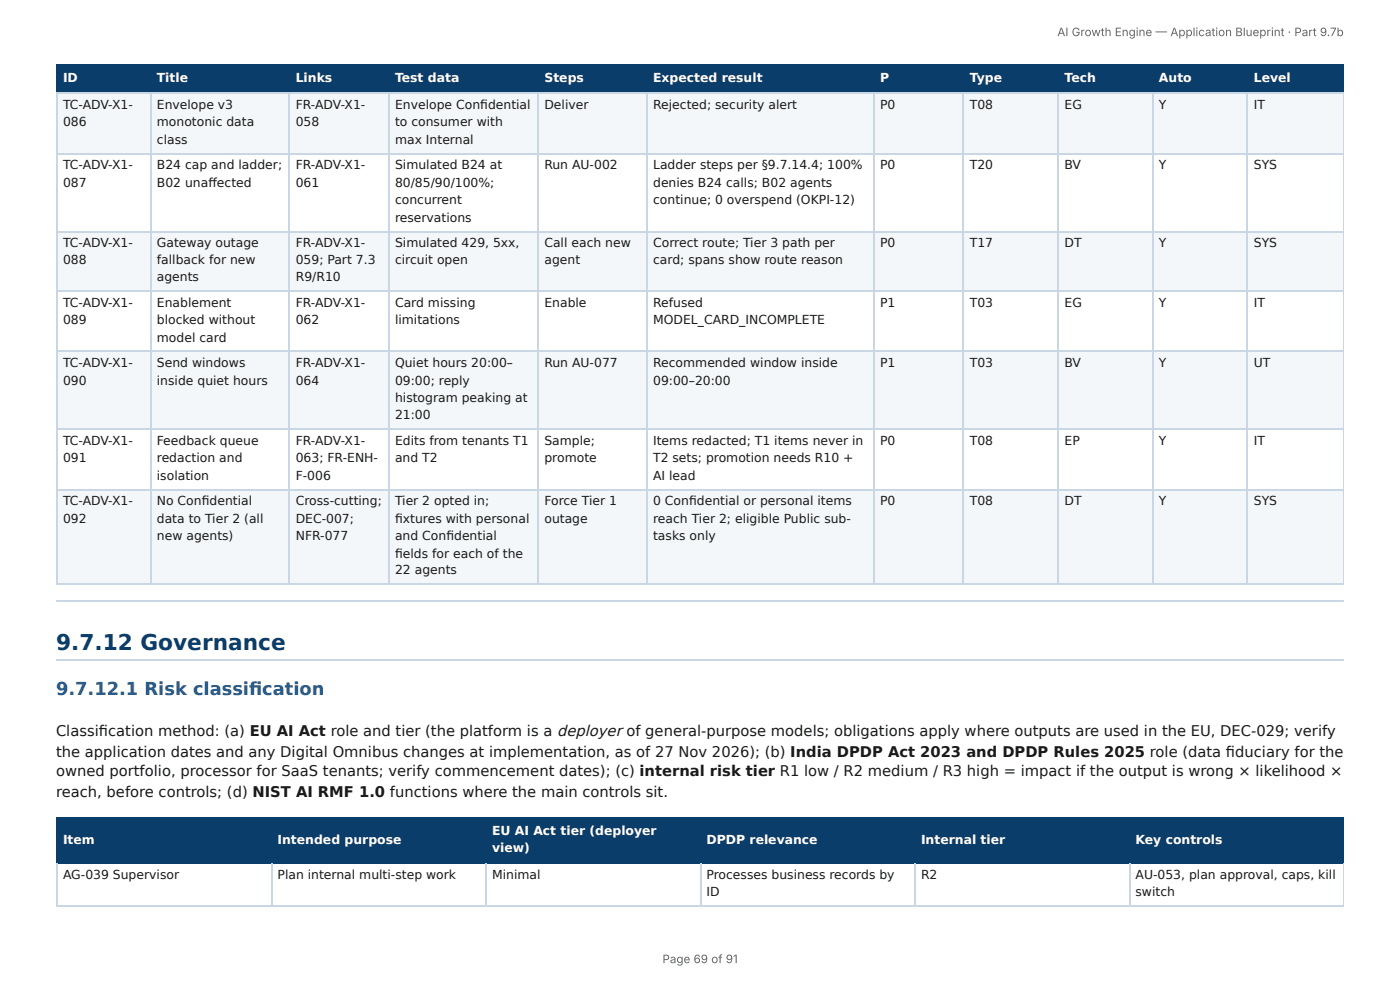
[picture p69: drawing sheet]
<svg xmlns="http://www.w3.org/2000/svg" width="297mm" height="210mm" viewBox="0 0 297 210" stroke-linecap="round" stroke-linejoin="round" font-family="sans-serif">
<defs><g id="words">
<text font-size="4.6" fill="#0b3d6b" x="11.9" y="138">9.7.12 Governance</text>
<text font-size="3.8" fill="#1f5a8c" x="11.9" y="147.6">9.7.12.1 Risk classifi cation</text>
<g font-size="3.1" fill="#1a1a1a">
<text x="11.9" y="156.2">Classifi cation method: (a) EU AI Act role and tier (the platform is a deployer of general-purpose models; obligations apply where outputs are used in the EU, DEC-029; verify</text>
<text x="11.9" y="160.7">the application dates and any Digital Omnibus changes at implementation, as of 27 Nov 2026); (b) India DPDP Act 2023 and DPDP Rules 2025 role (data fi duciary for the</text>
<text x="11.9" y="164.9">owned portfolio, processor for SaaS tenants; verify commencement dates); (c) internal risk tier R1 low / R2 medium / R3 high = impact if the output is wrong × likelihood ×</text>
<text x="11.9" y="169.3">reach, before controls; (d) NIST AI RMF 1.0 functions where the main controls sit.</text>
</g>
<g font-size="2.6" fill="#fff">
<text x="13.4" y="17.5">ID</text>
<text x="33.3" y="17.5">Title</text>
<text x="62.8" y="17.5">Links</text>
<text x="83.9" y="17.5">Test data</text>
<text x="115.6" y="17.5">Steps</text>
<text x="138.7" y="17.5">Expected result</text>
<text x="186.9" y="17.5">P</text>
<text x="206" y="17.5">Type</text>
<text x="226.1" y="17.5">Tech</text>
<text x="246.2" y="17.5">Auto</text>
<text x="266.3" y="17.5">Level</text>
<text x="13.4" y="179.2">Item</text>
<text x="58.9" y="179.2">Intended purpose</text>
<text x="104.5" y="177.2">EU AI Act tier (deployer</text>
<text x="150.1" y="179.2">DPDP relevance</text>
<text x="195.6" y="179.2">Internal tier</text>
<text x="241.2" y="179.2">Key controls</text>
<text x="104.5" y="180.9">view)</text>
</g>
<g font-size="2.6" fill="#1a1a1a">
<text x="13.4" y="23.1">TC-ADV-X1-</text>
<text x="33.3" y="23.1">Envelope v3</text>
<text x="62.8" y="23.1">FR-ADV-X1-</text>
<text x="83.9" y="23.1">Envelope Confi dential</text>
<text x="115.6" y="23.1">Deliver</text>
<text x="138.7" y="23.1">Rejected; security alert</text>
<text x="186.9" y="23.1">P0</text>
<text x="206" y="23.1">T08</text>
<text x="226.1" y="23.1">EG</text>
<text x="246.2" y="23.1">Y</text>
<text x="266.3" y="23.1">IT</text>
<text x="13.4" y="26.8">086</text>
<text x="33.3" y="26.8">monotonic data</text>
<text x="62.8" y="26.8">058</text>
<text x="83.9" y="26.8">to consumer with</text>
<text x="13.4" y="36">TC-ADV-X1-</text>
<text x="33.3" y="30.5">class</text>
<text x="33.3" y="36">B24 cap and ladder;</text>
<text x="62.8" y="36">FR-ADV-X1-</text>
<text x="83.9" y="30.5">max Internal</text>
<text x="83.9" y="36">Simulated B24 at</text>
<text x="115.6" y="36">Run AU-002</text>
<text x="138.7" y="36">Ladder steps per §9.7.14.4; 100%</text>
<text x="186.9" y="36">P0</text>
<text x="206" y="36">T20</text>
<text x="226.1" y="36">BV</text>
<text x="246.2" y="36">Y</text>
<text x="266.3" y="36">SYS</text>
<text x="13.4" y="39.7">087</text>
<text x="33.3" y="39.7">B02 unaff ected</text>
<text x="62.8" y="39.7">061</text>
<text x="83.9" y="39.7">80/85/90/100%;</text>
<text x="138.7" y="39.7">denies B24 calls; B02 agents</text>
<text x="83.9" y="43.4">concurrent</text>
<text x="83.9" y="47.1">reservations</text>
<text x="138.7" y="43.4">continue; 0 overspend (OKPI-12)</text>
<text x="13.4" y="52.5">TC-ADV-X1-</text>
<text x="33.3" y="52.5">Gateway outage</text>
<text x="62.8" y="52.5">FR-ADV-X1-</text>
<text x="83.9" y="52.5">Simulated 429, 5xx,</text>
<text x="115.6" y="52.5">Call each new</text>
<text x="138.7" y="52.5">Correct route; Tier 3 path per</text>
<text x="186.9" y="52.5">P0</text>
<text x="206" y="52.5">T17</text>
<text x="226.1" y="52.5">DT</text>
<text x="246.2" y="52.5">Y</text>
<text x="266.3" y="52.5">SYS</text>
<text x="13.4" y="56">088</text>
<text x="33.3" y="56">fallback for new</text>
<text x="33.3" y="59.7">agents</text>
<text x="62.8" y="56">059; Part 7.3</text>
<text x="62.8" y="59.7">R9/R10</text>
<text x="83.9" y="56">circuit open</text>
<text x="115.6" y="56">agent</text>
<text x="138.7" y="56">card; spans show route reason</text>
<text x="13.4" y="65.1">TC-ADV-X1-</text>
<text x="33.3" y="65.1">Enablement</text>
<text x="62.8" y="65.1">FR-ADV-X1-</text>
<text x="83.9" y="65.1">Card missing</text>
<text x="115.6" y="65.1">Enable</text>
<text x="138.7" y="65.1">Refused</text>
<text x="186.9" y="65.1">P1</text>
<text x="206" y="65.1">T03</text>
<text x="226.1" y="65.1">EG</text>
<text x="246.2" y="65.1">Y</text>
<text x="266.3" y="65.1">IT</text>
<text x="13.4" y="68.8">089</text>
<text x="33.3" y="68.8">blocked without</text>
<text x="62.8" y="68.8">062</text>
<text x="83.9" y="68.8">limitations</text>
<text x="138.7" y="68.8">MODEL_CARD_INCOMPLETE</text>
<text x="13.4" y="78">TC-ADV-X1-</text>
<text x="33.3" y="72.5">model card</text>
<text x="33.3" y="78">Send windows</text>
<text x="62.8" y="78">FR-ADV-X1-</text>
<text x="83.9" y="78">Quiet hours 20:00–</text>
<text x="115.6" y="78">Run AU-077</text>
<text x="138.7" y="78">Recommended window inside</text>
<text x="186.9" y="78">P1</text>
<text x="206" y="78">T03</text>
<text x="226.1" y="78">BV</text>
<text x="246.2" y="78">Y</text>
<text x="266.3" y="78">UT</text>
<text x="13.4" y="81.7">090</text>
<text x="33.3" y="81.7">inside quiet hours</text>
<text x="62.8" y="81.7">064</text>
<text x="83.9" y="81.7">09:00; reply</text>
<text x="138.7" y="81.7">09:00–20:00</text>
<text x="83.9" y="85.4">histogram peaking at</text>
<text x="83.9" y="89.1">21:00</text>
<text x="13.4" y="94.5">TC-ADV-X1-</text>
<text x="33.3" y="94.5">Feedback queue</text>
<text x="62.8" y="94.5">FR-ADV-X1-</text>
<text x="83.9" y="94.5">Edits from tenants T1</text>
<text x="115.6" y="94.5">Sample;</text>
<text x="138.7" y="94.5">Items redacted; T1 items never in</text>
<text x="186.9" y="94.5">P0</text>
<text x="206" y="94.5">T08</text>
<text x="226.1" y="94.5">EP</text>
<text x="246.2" y="94.5">Y</text>
<text x="266.3" y="94.5">IT</text>
<text x="13.4" y="98.2">091</text>
<text x="33.3" y="98.2">redaction and</text>
<text x="33.3" y="101.9">isolation</text>
<text x="62.8" y="98.2">063; FR-ENH-</text>
<text x="62.8" y="101.9">F-006</text>
<text x="83.9" y="98.2">and T2</text>
<text x="115.6" y="98.2">promote</text>
<text x="138.7" y="98.2">T2 sets; promotion needs R10 +</text>
<text x="138.7" y="101.9">AI lead</text>
<text x="13.4" y="107.3">TC-ADV-X1-</text>
<text x="33.3" y="107.3">No Confi dential</text>
<text x="62.8" y="107.3">Cross-cutting;</text>
<text x="83.9" y="107.3">Tier 2 opted in;</text>
<text x="115.6" y="107.3">Force Tier 1</text>
<text x="138.7" y="107.3">0 Confi dential or personal items</text>
<text x="186.9" y="107.3">P0</text>
<text x="206" y="107.3">T08</text>
<text x="226.1" y="107.3">DT</text>
<text x="246.2" y="107.3">Y</text>
<text x="266.3" y="107.3">SYS</text>
<text x="13.4" y="111">092</text>
<text x="33.3" y="111">data to Tier 2 (all</text>
<text x="62.8" y="111">DEC-007;</text>
<text x="83.9" y="111">fi xtures with personal</text>
<text x="115.6" y="111">outage</text>
<text x="138.7" y="111">reach Tier 2; eligible Public sub-</text>
<text x="33.3" y="114.7">new agents)</text>
<text x="62.8" y="114.7">NFR-077</text>
<text x="83.9" y="114.7">and Confi dential</text>
<text x="83.9" y="118.5">fi elds for each of the</text>
<text x="138.7" y="114.7">tasks only</text>
<text x="83.9" y="121.9">22 agents</text>
<text x="13.4" y="186.6">AG-039 Supervisor</text>
<text x="58.9" y="186.6">Plan internal multi-step work</text>
<text x="104.5" y="186.6">Minimal</text>
<text x="150.1" y="186.6">Processes business records by</text>
<text x="150.1" y="190.3">ID</text>
<text x="195.6" y="186.6">R2</text>
<text x="241.2" y="186.6">AU-053, plan approval, caps, kill</text>
<text x="241.2" y="190.3">switch</text>
</g>
<g font-size="2.5" fill="#666">
<text x="224.6" y="7.7">AI Growth Engine — Application Blueprint · Part 9.7b</text>
<text x="140.7" y="204.5">Page 69 of 91</text>
</g>
</g></defs>
<g fill="#0b3d6b">
<path d="M12.2 14h19.7v5.7h-19.7z"/>
<path d="M31.9 14h29.6v5.7h-29.6z"/>
<path d="M61.5 14h21v5.7h-21z"/>
<path d="M82.5 14h31.9v5.7h-31.9z"/>
<path d="M114.4 14h22.9v5.7h-22.9z"/>
<path d="M137.3 14h48.2v5.7h-48.2z"/>
<path d="M185.5 14h19v5.7h-19z"/>
<path d="M204.5 14h20.3v5.7h-20.3z"/>
<path d="M224.8 14h20v5.7h-20z"/>
<path d="M244.8 14h20.2v5.7h-20.2z"/>
<path d="M265 14h20.4v5.7h-20.4z"/>
</g>
<g fill="#f4f7fa">
<path d="M12.2 19.7h19.7v12.8h-19.7z"/>
<path d="M31.9 19.7h29.6v12.8h-29.6z"/>
<path d="M61.5 19.7h21v12.8h-21z"/>
<path d="M82.5 19.7h31.9v12.8h-31.9z"/>
<path d="M114.4 19.7h22.9v12.8h-22.9z"/>
<path d="M137.3 19.7h48.2v12.8h-48.2z"/>
<path d="M185.5 19.7h19v12.8h-19z"/>
<path d="M204.5 19.7h20.3v12.8h-20.3z"/>
<path d="M224.8 19.7h20v12.8h-20z"/>
<path d="M244.8 19.7h20.2v12.8h-20.2z"/>
<path d="M265 19.7h20.4v12.8h-20.4z"/>
<path d="M12.2 49.1h19.7v12.8h-19.7z"/>
<path d="M31.9 49.1h29.6v12.8h-29.6z"/>
<path d="M61.5 49.1h21v12.8h-21z"/>
<path d="M82.5 49.1h31.9v12.8h-31.9z"/>
<path d="M114.4 49.1h22.9v12.8h-22.9z"/>
<path d="M137.3 49.1h48.2v12.8h-48.2z"/>
<path d="M185.5 49.1h19v12.8h-19z"/>
<path d="M204.5 49.1h20.3v12.8h-20.3z"/>
<path d="M224.8 49.1h20v12.8h-20z"/>
<path d="M244.8 49.1h20.2v12.8h-20.2z"/>
<path d="M265 49.1h20.4v12.8h-20.4z"/>
<path d="M12.2 74.7h19.7v16.3h-19.7z"/>
<path d="M31.9 74.7h29.6v16.3h-29.6z"/>
<path d="M61.5 74.7h21v16.3h-21z"/>
<path d="M82.5 74.7h31.9v16.3h-31.9z"/>
<path d="M114.4 74.7h22.9v16.3h-22.9z"/>
<path d="M137.3 74.7h48.2v16.3h-48.2z"/>
<path d="M185.5 74.7h19v16.3h-19z"/>
<path d="M204.5 74.7h20.3v16.3h-20.3z"/>
<path d="M224.8 74.7h20v16.3h-20z"/>
<path d="M244.8 74.7h20.2v16.3h-20.2z"/>
<path d="M265 74.7h20.4v16.3h-20.4z"/>
<path d="M12.2 103.9h19.7v20.2h-19.7z"/>
<path d="M31.9 103.9h29.6v20.2h-29.6z"/>
<path d="M61.5 103.9h21v20.2h-21z"/>
<path d="M82.5 103.9h31.9v20.2h-31.9z"/>
<path d="M114.4 103.9h22.9v20.2h-22.9z"/>
<path d="M137.3 103.9h48.2v20.2h-48.2z"/>
<path d="M185.5 103.9h19v20.2h-19z"/>
<path d="M204.5 103.9h20.3v20.2h-20.3z"/>
<path d="M224.8 103.9h20v20.2h-20z"/>
<path d="M244.8 103.9h20.2v20.2h-20.2z"/>
<path d="M265 103.9h20.4v20.2h-20.4z"/>
</g>
<g fill="none" stroke="#0b3d6b" stroke-width=".25">
<path d="M11.9 13.9h273.5M11.9 19.8h273.5M12 13.8v6.1M32 13.8v6.1M61.4 13.8v6.1M82.7 13.8v6.1M114.3 13.8v6.1M137.5 13.8v6.1M185.6 13.8v6.1M204.6 13.8v6.1M224.6 13.8v6.1M244.9 13.8v6.1"/>
<path d="M264.9 13.8v6.1"/>
</g>
<path d="M285.3 13.8v6.1" fill="none" stroke="#0b3d6b" stroke-width=".21"/>
<g fill="none" stroke="#c9d6e3" stroke-width=".25">
<path d="M11.9 19.8h273.5M12 19.9v104.2M32 19.9v104.2M61.4 19.9v104.2M82.7 19.9v104.2M114.3 19.9v104.2M137.5 19.9v104.2M185.6 19.9v104.2M204.6 19.9v104.2M224.6 19.9v104.2M244.9 19.9v104.2M264.9 19.9v104.2"/>
<path d="M11.9 32.6h273.5M11.9 49.2h273.5M11.9 61.8h273.5M11.9 74.6h273.5M11.9 91.2h273.5M11.9 104h273.5M11.9 124h273.5M11.9 127.7h273.5M11.9 140.1h273.5"/>
</g>
<path d="M285.3 19.9v104.2" fill="none" stroke="#c9d6e3" stroke-width=".21"/>
<g fill="#0b3d6b">
<path d="M12.2 173.8h45.4v9.6h-45.4z"/>
<path d="M57.6 173.8h45.7v9.6h-45.7z"/>
<path d="M103.3 173.8h45.4v9.6h-45.4z"/>
<path d="M148.7 173.8h45.7v9.6h-45.7z"/>
<path d="M194.4 173.8h45.4v9.6h-45.4z"/>
<path d="M239.8 173.8h45.6v9.6h-45.6z"/>
</g>
<path d="M11.9 173.6h273.5M12 173.5v9.9M57.7 173.5v9.9M103.1 173.5v9.9M148.8 173.5v9.9M194.3 173.5v9.9M239.9 173.5v9.9M11.9 183.3h273.5" fill="none" stroke="#0b3d6b" stroke-width=".25"/>
<path d="M285.3 173.5v9.9" fill="none" stroke="#0b3d6b" stroke-width=".21"/>
<path d="M11.9 192.4h273.5M12 183.4v9.1M57.7 183.4v9.1M103.1 183.4v9.1M148.8 183.4v9.1M194.3 183.4v9.1M239.9 183.4v9.1" fill="none" stroke="#c9d6e3" stroke-width=".25"/>
<path d="M285.3 183.4v9.1" fill="none" stroke="#c9d6e3" stroke-width=".21"/>
<use href="#words"/>
</svg>
